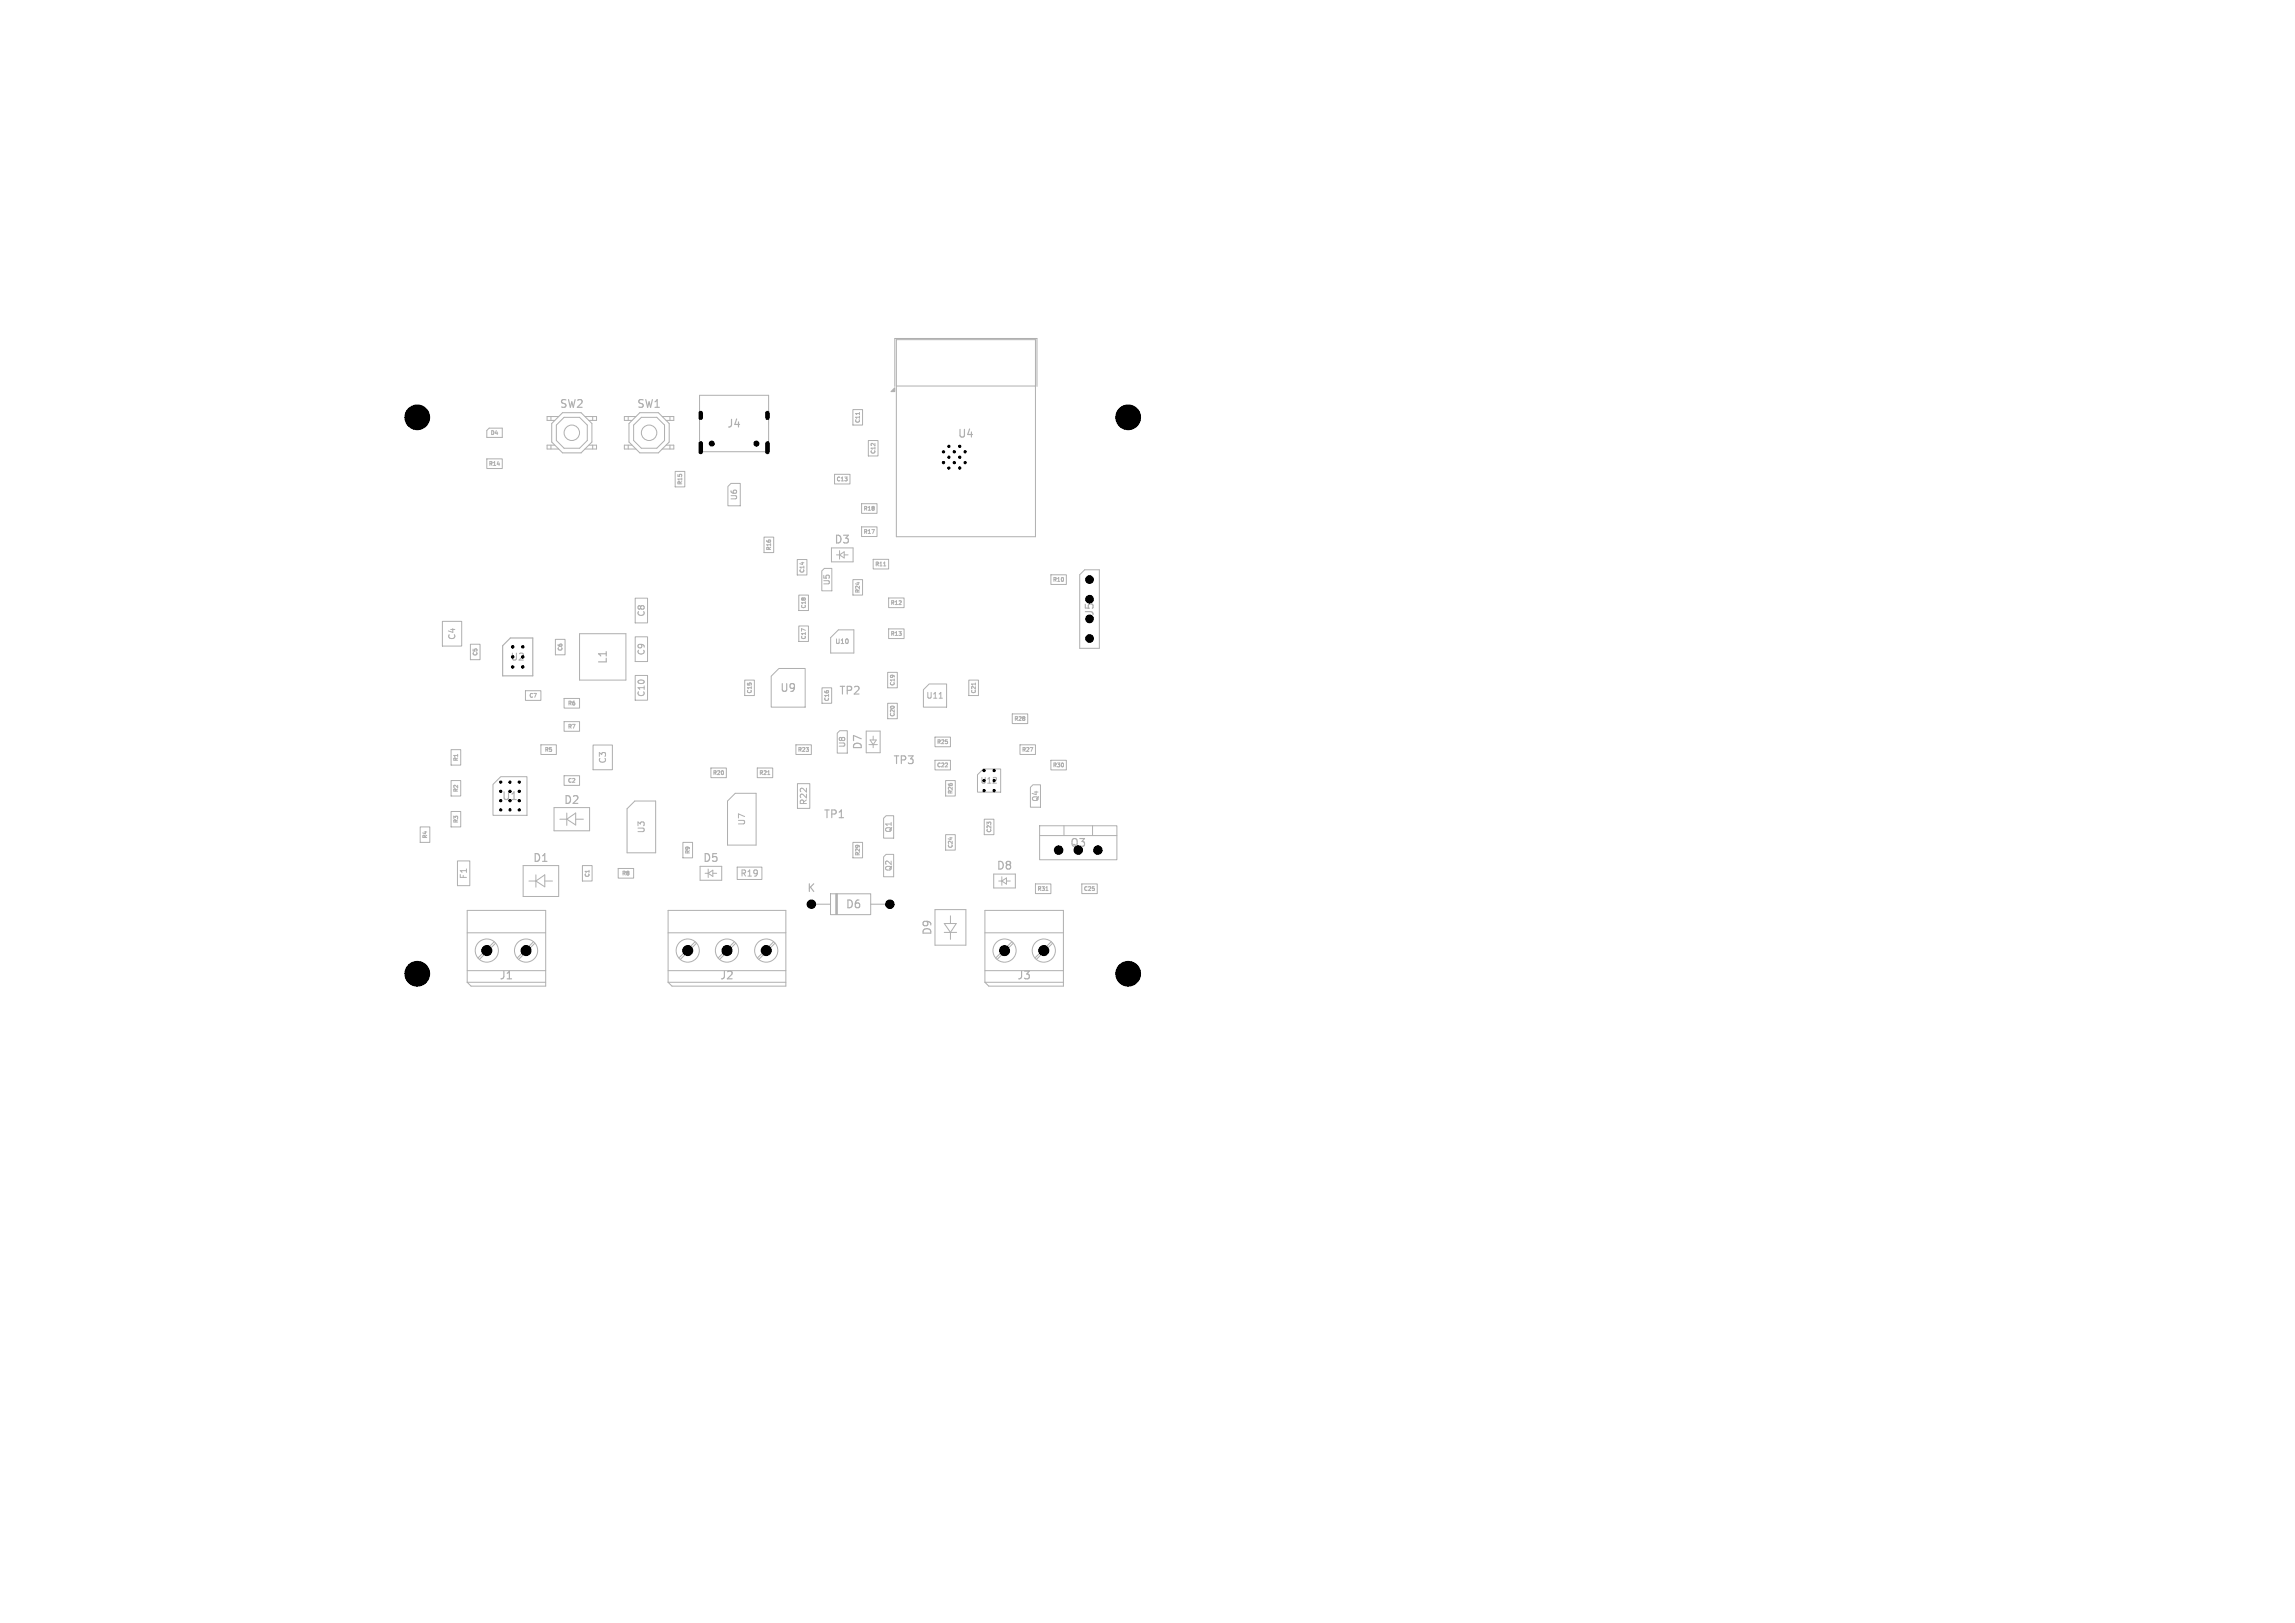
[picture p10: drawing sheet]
<svg xmlns="http://www.w3.org/2000/svg" width="297mm" height="210mm" viewBox="0 0 297 210" stroke-linecap="round" stroke-linejoin="round" font-family="sans-serif">
<defs><g id="words">
<g font-size="1.4" fill="#afafaf">
<text x="72.4" y="53">SW2</text>
<text x="82.4" y="53">SW1</text>
<text x="94" y="55.5">J4</text>
<text x="123.9" y="56.8">U4</text>
<text x="107.9" y="70.5">D3</text>
<text x="141.7" y="79.8" transform="rotate(-90 141.7 79.8)">J5</text>
<text x="78.7" y="86" transform="rotate(-90 78.7 86)">L1</text>
<text x="100.9" y="89.7">U9</text>
<text x="108.5" y="90.1">TP2</text>
<text x="111.7" y="97.1" transform="rotate(-90 111.7 97.1)">D7</text>
<text x="115.5" y="99.1">TP3</text>
<text x="72.9" y="104.2">D2</text>
<text x="106.5" y="106.1">TP1</text>
<text x="68.9" y="111.7">D1</text>
<text x="90.9" y="111.7">D5</text>
<text x="128.9" y="112.7">D8</text>
<text x="138.4" y="109.8">Q3</text>
<text x="104.4" y="115.6">K</text>
<text x="109.4" y="117.7">D6</text>
<text x="120.7" y="121.1" transform="rotate(-90 120.7 121.1)">D9</text>
<text x="64.6" y="126.9">J1</text>
<text x="93.1" y="126.9">J2</text>
<text x="131.6" y="126.9">J3</text>
</g>
<text font-size="1.4" x="64.9" y="103.7">U1</text>
<text font-size="1.3" x="66" y="85.7">U2</text>
<g font-size="1.1" fill="#afafaf">
<text x="59.1" y="82.9" transform="rotate(-90 59.1 82.9)">C4</text>
<text x="83.6" y="79.9" transform="rotate(-90 83.6 79.9)">C8</text>
<text x="83.6" y="84.9" transform="rotate(-90 83.6 84.9)">C9</text>
<text x="83.6" y="90.3" transform="rotate(-90 83.6 90.3)">C10</text>
<text x="78.6" y="98.9" transform="rotate(-90 78.6 98.9)">C3</text>
<text x="83.6" y="107.9" transform="rotate(-90 83.6 107.9)">U3</text>
<text x="96.6" y="106.9" transform="rotate(-90 96.6 106.9)">U7</text>
<text x="104.6" y="104.3" transform="rotate(-90 104.6 104.3)">R22</text>
<text x="60.6" y="113.8" transform="rotate(-90 60.6 113.8)">F1</text>
<text x="95.7" y="113.6">R19</text>
</g>
<g font-size="1" fill="#afafaf">
<text x="95.5" y="64.8" transform="rotate(-90 95.5 64.8)">U6</text>
<text x="107.5" y="75.8" transform="rotate(-90 107.5 75.8)">U5</text>
<text x="119.8" y="90.5">U11</text>
<text x="109.5" y="96.8" transform="rotate(-90 109.5 96.8)">U8</text>
<text x="115.5" y="107.8" transform="rotate(-90 115.5 107.8)">Q1</text>
<text x="134.5" y="103.8" transform="rotate(-90 134.5 103.8)">Q4</text>
<text x="115.5" y="112.8" transform="rotate(-90 115.5 112.8)">Q2</text>
</g>
<text font-size="1" x="126.8" y="101.5">U12</text>
<text font-size=".8" fill="#afafaf" x="108" y="83.5">U10</text>
<g font-size=".7" fill="#afafaf">
<text x="63.4" y="56.4">D4</text>
<text x="111.4" y="54.8" transform="rotate(-90 111.4 54.8)">C11</text>
<text x="113.4" y="58.8" transform="rotate(-90 113.4 58.8)">C12</text>
<text x="63.2" y="60.4">R14</text>
<text x="88.4" y="62.8" transform="rotate(-90 88.4 62.8)">R15</text>
<text x="108.2" y="62.4">C13</text>
<text x="99.9" y="71.3" transform="rotate(-90 99.9 71.3)">R16</text>
<text x="111.7" y="66.2">R18</text>
<text x="111.7" y="69.2">R17</text>
<text x="104.2" y="74.2" transform="rotate(-90 104.2 74.2)">C14</text>
<text x="111.4" y="76.8" transform="rotate(-90 111.4 76.8)">R24</text>
<text x="113.2" y="73.4">R11</text>
<text x="136.2" y="75.4">R10</text>
<text x="104.4" y="82.8" transform="rotate(-90 104.4 82.8)">C17</text>
<text x="104.4" y="78.8" transform="rotate(-90 104.4 78.8)">C18</text>
<text x="115.2" y="78.4">R12</text>
<text x="115.2" y="82.4">R13</text>
<text x="61.9" y="84.9" transform="rotate(-90 61.9 84.9)">C5</text>
<text x="72.9" y="84.3" transform="rotate(-90 72.9 84.3)">C6</text>
<text x="97.4" y="89.8" transform="rotate(-90 97.4 89.8)">C15</text>
<text x="115.9" y="88.8" transform="rotate(-90 115.9 88.8)">C19</text>
<text x="126.4" y="89.8" transform="rotate(-90 126.4 89.8)">C21</text>
<text x="68.4" y="90.4">C7</text>
<text x="73.4" y="94.4">R7</text>
<text x="73.4" y="91.4">R6</text>
<text x="107.4" y="90.8" transform="rotate(-90 107.4 90.8)">C16</text>
<text x="115.9" y="92.8" transform="rotate(-90 115.9 92.8)">C20</text>
<text x="131.2" y="93.4">R28</text>
<text x="59.4" y="98.6" transform="rotate(-90 59.4 98.6)">R1</text>
<text x="70.4" y="97.4">R5</text>
<text x="73.4" y="101.4">C2</text>
<text x="92.2" y="100.4">R20</text>
<text x="98.2" y="100.4">R21</text>
<text x="103.2" y="97.4">R23</text>
<text x="121.2" y="96.4">R25</text>
<text x="121.2" y="99.4">C22</text>
<text x="132.2" y="97.4">R27</text>
<text x="136.2" y="99.4">R30</text>
<text x="59.4" y="106.6" transform="rotate(-90 59.4 106.6)">R3</text>
<text x="59.4" y="102.6" transform="rotate(-90 59.4 102.6)">R2</text>
<text x="123.4" y="102.8" transform="rotate(-90 123.4 102.8)">R26</text>
<text x="128.4" y="107.8" transform="rotate(-90 128.4 107.8)">C23</text>
<text x="55.4" y="108.6" transform="rotate(-90 55.4 108.6)">R4</text>
<text x="76.4" y="113.6" transform="rotate(-90 76.4 113.6)">C1</text>
<text x="80.4" y="113.4">R8</text>
<text x="89.4" y="110.6" transform="rotate(-90 89.4 110.6)">R9</text>
<text x="111.4" y="110.8" transform="rotate(-90 111.4 110.8)">R29</text>
<text x="123.4" y="109.8" transform="rotate(-90 123.4 109.8)">C24</text>
<text x="134.2" y="115.4">R31</text>
<text x="140.2" y="115.4">C25</text>
</g>
</g></defs>
<g fill="none" stroke="#afafaf" stroke-width=".13">
<path d="M63 59.4h2v1.2h-2zM63 55.7l.3-.3h1.7v1.2h-2zM71.3 53.9v.5M71.3 57.6v.5M71.8 57.6h-1v.5h1.5M72 55l1-1h2l1 1v2l-1 1h-2l-1-1zM72.3 53.9h-1.5v.5h1M72.8 53.4h2.4l1.4 1.4v2.4l-1.4 1.4h-2.4l-1.4-1.4v-2.4zM75.7 53.9h1.5v.5h-1M76.2 57.6h1v.5h-1.5M76.7 53.9v.5M76.7 57.6v.5"/>
<path d="M81.3 53.9v.5M81.3 57.6v.5M81.8 57.6h-1v.5h1.5M82 55l1-1h2l1 1v2l-1 1h-2l-1-1zM82.3 53.9h-1.5v.5h1M82.8 53.4h2.4l1.4 1.4v2.4l-1.4 1.4h-2.4l-1.4-1.4v-2.4zM85.7 53.9h1.5v.5h-1M86.2 57.6h1v.5h-1.5M86.7 53.9v.5M86.7 57.6v.5M90.5 51.2h9v7.3h-9zM110.4 53h1.2v2h-1.2z"/>
<path d="M111.2 53.4v.3M112.4 57h1.2v2h-1.2zM115.8 50v-6.2h18.4v6.2M116 44h18v25.5h-18zM116 50h18M82.2 77.4h1.6v3.2h-1.6zM87.4 61h1.2v2h-1.2zM94.2 63l.4-.4h1.2v2.9h-1.6zM98.9 69.5h1.2v2h-1.2zM103.2 72.4h1.2v2h-1.2zM103.4 77h1.2v2h-1.2zM106.3 73.9l.4-.3h1v2.9h-1.4z"/>
<path d="M107.6 70.9h2.8v1.8h-2.8zM108 61.4h2v1.2h-2zM108.2 71.8h.4M108.6 71.3v1.1M108.6 71.8l.7-.4v.8zM109.3 71.8h.4M110.4 75h1.2v2h-1.2zM111.5 65.2h2v1.2h-2zM111.5 68.2h2v1.2h-2zM113 72.4h2v1.2h-2zM114.3 73.2h.3M115 77.4h2v1.2h-2z"/>
<path d="M136 74.4h2v1.2h-2zM139.7 74.4l.7-.7h1.9v10.2h-2.6zM57.2 80.4h2.5v3.2h-2.5zM58.4 97h1.2v2h-1.2zM60.9 83.4h1.2v2h-1.2zM68 89.4h2v1.2h-2zM70 96.4h2v1.2h-2zM71.9 82.7h1.2v2h-1.2zM73 93.4h2v1.2h-2zM73 90.4h2v1.2h-2zM75 82h6v6h-6zM76.7 96.4h2.5v3.2h-2.5z"/>
<path d="M82.2 82.4h1.6v3.2h-1.6zM82.2 87.4h1.6v3.2h-1.6zM92 99.4h2v1.2h-2zM96.4 88h1.2v2h-1.2zM98 99.4h2v1.2h-2zM100.8 86.5h3.4v5h-4.4v-4zM103 96.4h2v1.2h-2zM103.4 81h1.2v2h-1.2zM106.4 89h1.2v2h-1.2zM108.3 94.9l.4-.3h1v2.9h-1.4zM108.5 81.5h2v3h-3v-2zM112.1 94.6h1.8v2.8h-1.8z"/>
<path d="M112.4 96.4h1.1M112.6 95.8h.8l-.4 .6zM113 95.3v.5M113 96.4v.4M114.9 91h1.2v2h-1.2zM114.9 87h1.2v2h-1.2zM115 81.4h2v1.2h-2zM119.5 89.3l.7-.8h2.3v3h-3zM121 95.4h2v1.2h-2zM121 98.4h2v1.2h-2zM121.5 90.3h.5M125.4 88h1.2v2h-1.2z"/>
<path d="M126.2 88.4v.3M131 92.4h2v1.2h-2zM132 96.4h2v1.2h-2zM136 98.4h2v1.2h-2zM54.4 107h1.2v2h-1.2zM58.4 105h1.2v2h-1.2zM58.4 101h1.2v2h-1.2zM59.2 111.4h1.6v3.2h-1.6zM60.5 117.8h10.1v9.8h-9.6l-.5-.5zM63.8 101.5l1-1h3.4v5h-4.4zM67.7 112h4.6v4h-4.6zM68.4 114h1"/>
<path d="M69.4 113.2v1.6M69.4 114l1.1-.8v1.6zM70.5 114h1M71.7 104.5h4.6v3h-4.6zM72.4 106h1M73 100.4h2v1.2h-2zM73.4 105.2v1.6M73.4 106l1.1-.8v1.6zM74.5 106h1M75.4 112h1.2v2h-1.2zM80 112.4h2v1.2h-2zM82.1 103.7h2.7v6.7h-3.7v-5.7z"/>
<path d="M86.5 117.8h15.2v9.8h-14.7l-.5-.5zM88.4 109h1.2v2h-1.2zM90.6 112.1h2.8v1.8h-2.8zM91.2 113h.4M91.6 112.5v1.1M91.6 113l.7-.4v.8zM92.3 113h.4M95.1 102.7h2.7v6.7h-3.7v-5.7zM95.4 112.2h3.2v1.6h-3.2zM99.3 100.2h.3M103.2 101.4h1.6v3.2h-1.6zM105 117h2.5"/>
<path d="M107.5 115.7h5.2v2.7h-5.2zM108.2 115.7v2.7M108.3 115.7v2.7M108.4 115.7v2.7M110.4 109h1.2v2h-1.2zM112.7 117h2.5M114.3 110.9l.4-.3h.9v2.9h-1.3zM114.3 105.9l.4-.3h.9v2.9h-1.3zM121 117.7h4v4.6h-4zM122.2 119.5h1.6l-.8 1.1zM122.4 101h1.2v2h-1.2zM122.4 108h1.2v2h-1.2z"/>
<path d="M123 118.5v1M126.5 100.3l.7-.8h2.3v3h-3zM127.4 106h1.2v2h-1.2zM127.5 117.8h10.1v9.8h-9.6l-.5-.5zM128.6 113.1h2.8v1.8h-2.8zM129.3 114h.4M129.7 113.5v1.1M129.7 114l.5-.4v.8zM130.2 114h.6M133.3 101.9l.4-.3h1v2.9h-1.4zM134 114.4h2v1.2h-2zM134.5 106.9h10v4.4h-10z"/>
<path d="M134.5 108.1h10M135.3 115.2h.3M137.7 106.9v1.2M140 114.4h2v1.2h-2zM141.4 106.9v1.2M60.5 120.7h10.1M60.5 125.6h10.1M60.5 127.1h10.1M64 121.9l-2.1 2.1M64.1 122l-2.1 2.1M69 121.9l-2.1 2.1M69.2 122l-2.1 2.1"/>
<path d="M86.5 120.7h15.2M86.5 125.6h15.2M86.5 127.1h15.2M90 121.9l-2.1 2.1M90.1 122l-2.1 2.1M95 121.9l-2.1 2.1M95.2 122l-2.1 2.1M100.1 121.9l-2.1 2.1M100.3 122l-2.1 2.1M122.2 120.6h1.6M123 120.6v1M127.5 120.7h10.1"/>
<path d="M127.5 125.6h10.1M127.5 127.1h10.1M131 121.9l-2.1 2.1M131.1 122l-2.1 2.1M136 121.9l-2.1 2.1M136.2 122l-2.1 2.1"/>
<circle cx="74" cy="56" r="1"/>
<circle cx="84" cy="56" r="1"/>
<circle cx="63" cy="123" r="1.5"/>
<circle cx="68.1" cy="123" r="1.5"/>
<circle cx="89" cy="123" r="1.5"/>
<circle cx="94.1" cy="123" r="1.5"/>
<circle cx="99.2" cy="123" r="1.5"/>
<circle cx="130" cy="123" r="1.5"/>
<circle cx="135.1" cy="123" r="1.5"/>
</g>
<g fill="none" stroke="#afafaf" stroke-width=".15">
<path d="M53.2 53.9h.6M53.2 53.5v1M53.8 53.5v1M54.2 54.5h.6M54.2 53.7l.3-.2v1M145.2 53.5v1M145.2 53.9h.6M145.8 53.5v1M146.2 53.6l.4-.1 .2 .1v.1l-.6 .8h.6M65 83.6l1.1-1h2.9v4.9h-4zM53.2 125.5v1M53.2 125.9h.6"/>
<path d="M53.8 125.5v1M54.2 125.5h.6l-.3 .3 .3 .1v.5l-.2 .1-.4-.1M145.2 125.5v1M145.2 125.9h.6M145.8 125.5v1M146.5 125.4l-.3 .7h.7M146.7 125.8v.7"/>
</g>
<path d="M115.3 50.7l.5-.5v.5z" fill="#afafaf" stroke="#afafaf" stroke-width=".13"/>
<g fill="#000" stroke="#000" stroke-width=".13">
<circle cx="54" cy="54" r="1.6"/>
<circle cx="92.1" cy="57.4" r=".33"/>
<circle cx="97.9" cy="57.4" r=".33"/>
<circle cx="122.1" cy="58.5" r=".15"/>
<circle cx="122.1" cy="59.9" r=".15"/>
<circle cx="122.8" cy="59.2" r=".15"/>
<circle cx="122.8" cy="57.8" r=".15"/>
<circle cx="123.5" cy="58.5" r=".15"/>
<circle cx="123.5" cy="59.9" r=".15"/>
<circle cx="124.2" cy="59.2" r=".15"/>
<circle cx="124.2" cy="57.8" r=".15"/>
<circle cx="124.9" cy="58.5" r=".15"/>
<circle cx="124.9" cy="59.9" r=".15"/>
<circle cx="146" cy="54" r="1.6"/>
<circle cx="122.8" cy="60.6" r=".15"/>
<circle cx="124.2" cy="60.6" r=".15"/>
<circle cx="141" cy="77.5" r=".5"/>
<circle cx="141" cy="75" r=".5"/>
<circle cx="66.3" cy="83.7" r=".16"/>
<circle cx="66.3" cy="86.3" r=".16"/>
<circle cx="67.6" cy="83.7" r=".16"/>
<circle cx="67.6" cy="86.3" r=".16"/>
<circle cx="127.3" cy="99.7" r=".15"/>
<circle cx="128.7" cy="99.7" r=".15"/>
<circle cx="141" cy="80.1" r=".5"/>
<circle cx="141" cy="82.6" r=".5"/>
<circle cx="64.8" cy="104.8" r=".15"/>
<circle cx="64.8" cy="101.2" r=".15"/>
<circle cx="66" cy="104.8" r=".15"/>
<circle cx="66" cy="101.2" r=".15"/>
<circle cx="67.2" cy="104.8" r=".15"/>
<circle cx="67.2" cy="101.2" r=".15"/>
<circle cx="67.2" cy="102.4" r=".15"/>
<circle cx="67.2" cy="103.6" r=".15"/>
<circle cx="105" cy="117" r=".55"/>
<circle cx="115.2" cy="117" r=".55"/>
<circle cx="127.3" cy="102.3" r=".15"/>
<circle cx="128.7" cy="102.3" r=".15"/>
<circle cx="137" cy="110" r=".55"/>
<circle cx="139.5" cy="110" r=".55"/>
<circle cx="142.1" cy="110" r=".55"/>
<circle cx="54" cy="126" r="1.6"/>
<circle cx="63" cy="123" r=".65"/>
<circle cx="68.1" cy="123" r=".65"/>
<circle cx="89" cy="123" r=".65"/>
<circle cx="94.1" cy="123" r=".65"/>
<circle cx="99.2" cy="123" r=".65"/>
<circle cx="130" cy="123" r=".65"/>
<circle cx="135.1" cy="123" r=".65"/>
<circle cx="146" cy="126" r="1.6"/>
</g>
<path d="M90.7 53.5v.6M90.7 57.4v1.1M99.3 53.5v.6M99.3 57.4v1.1" fill="none" stroke="#000" stroke-width=".6"/>
<use href="#words"/>
</svg>
